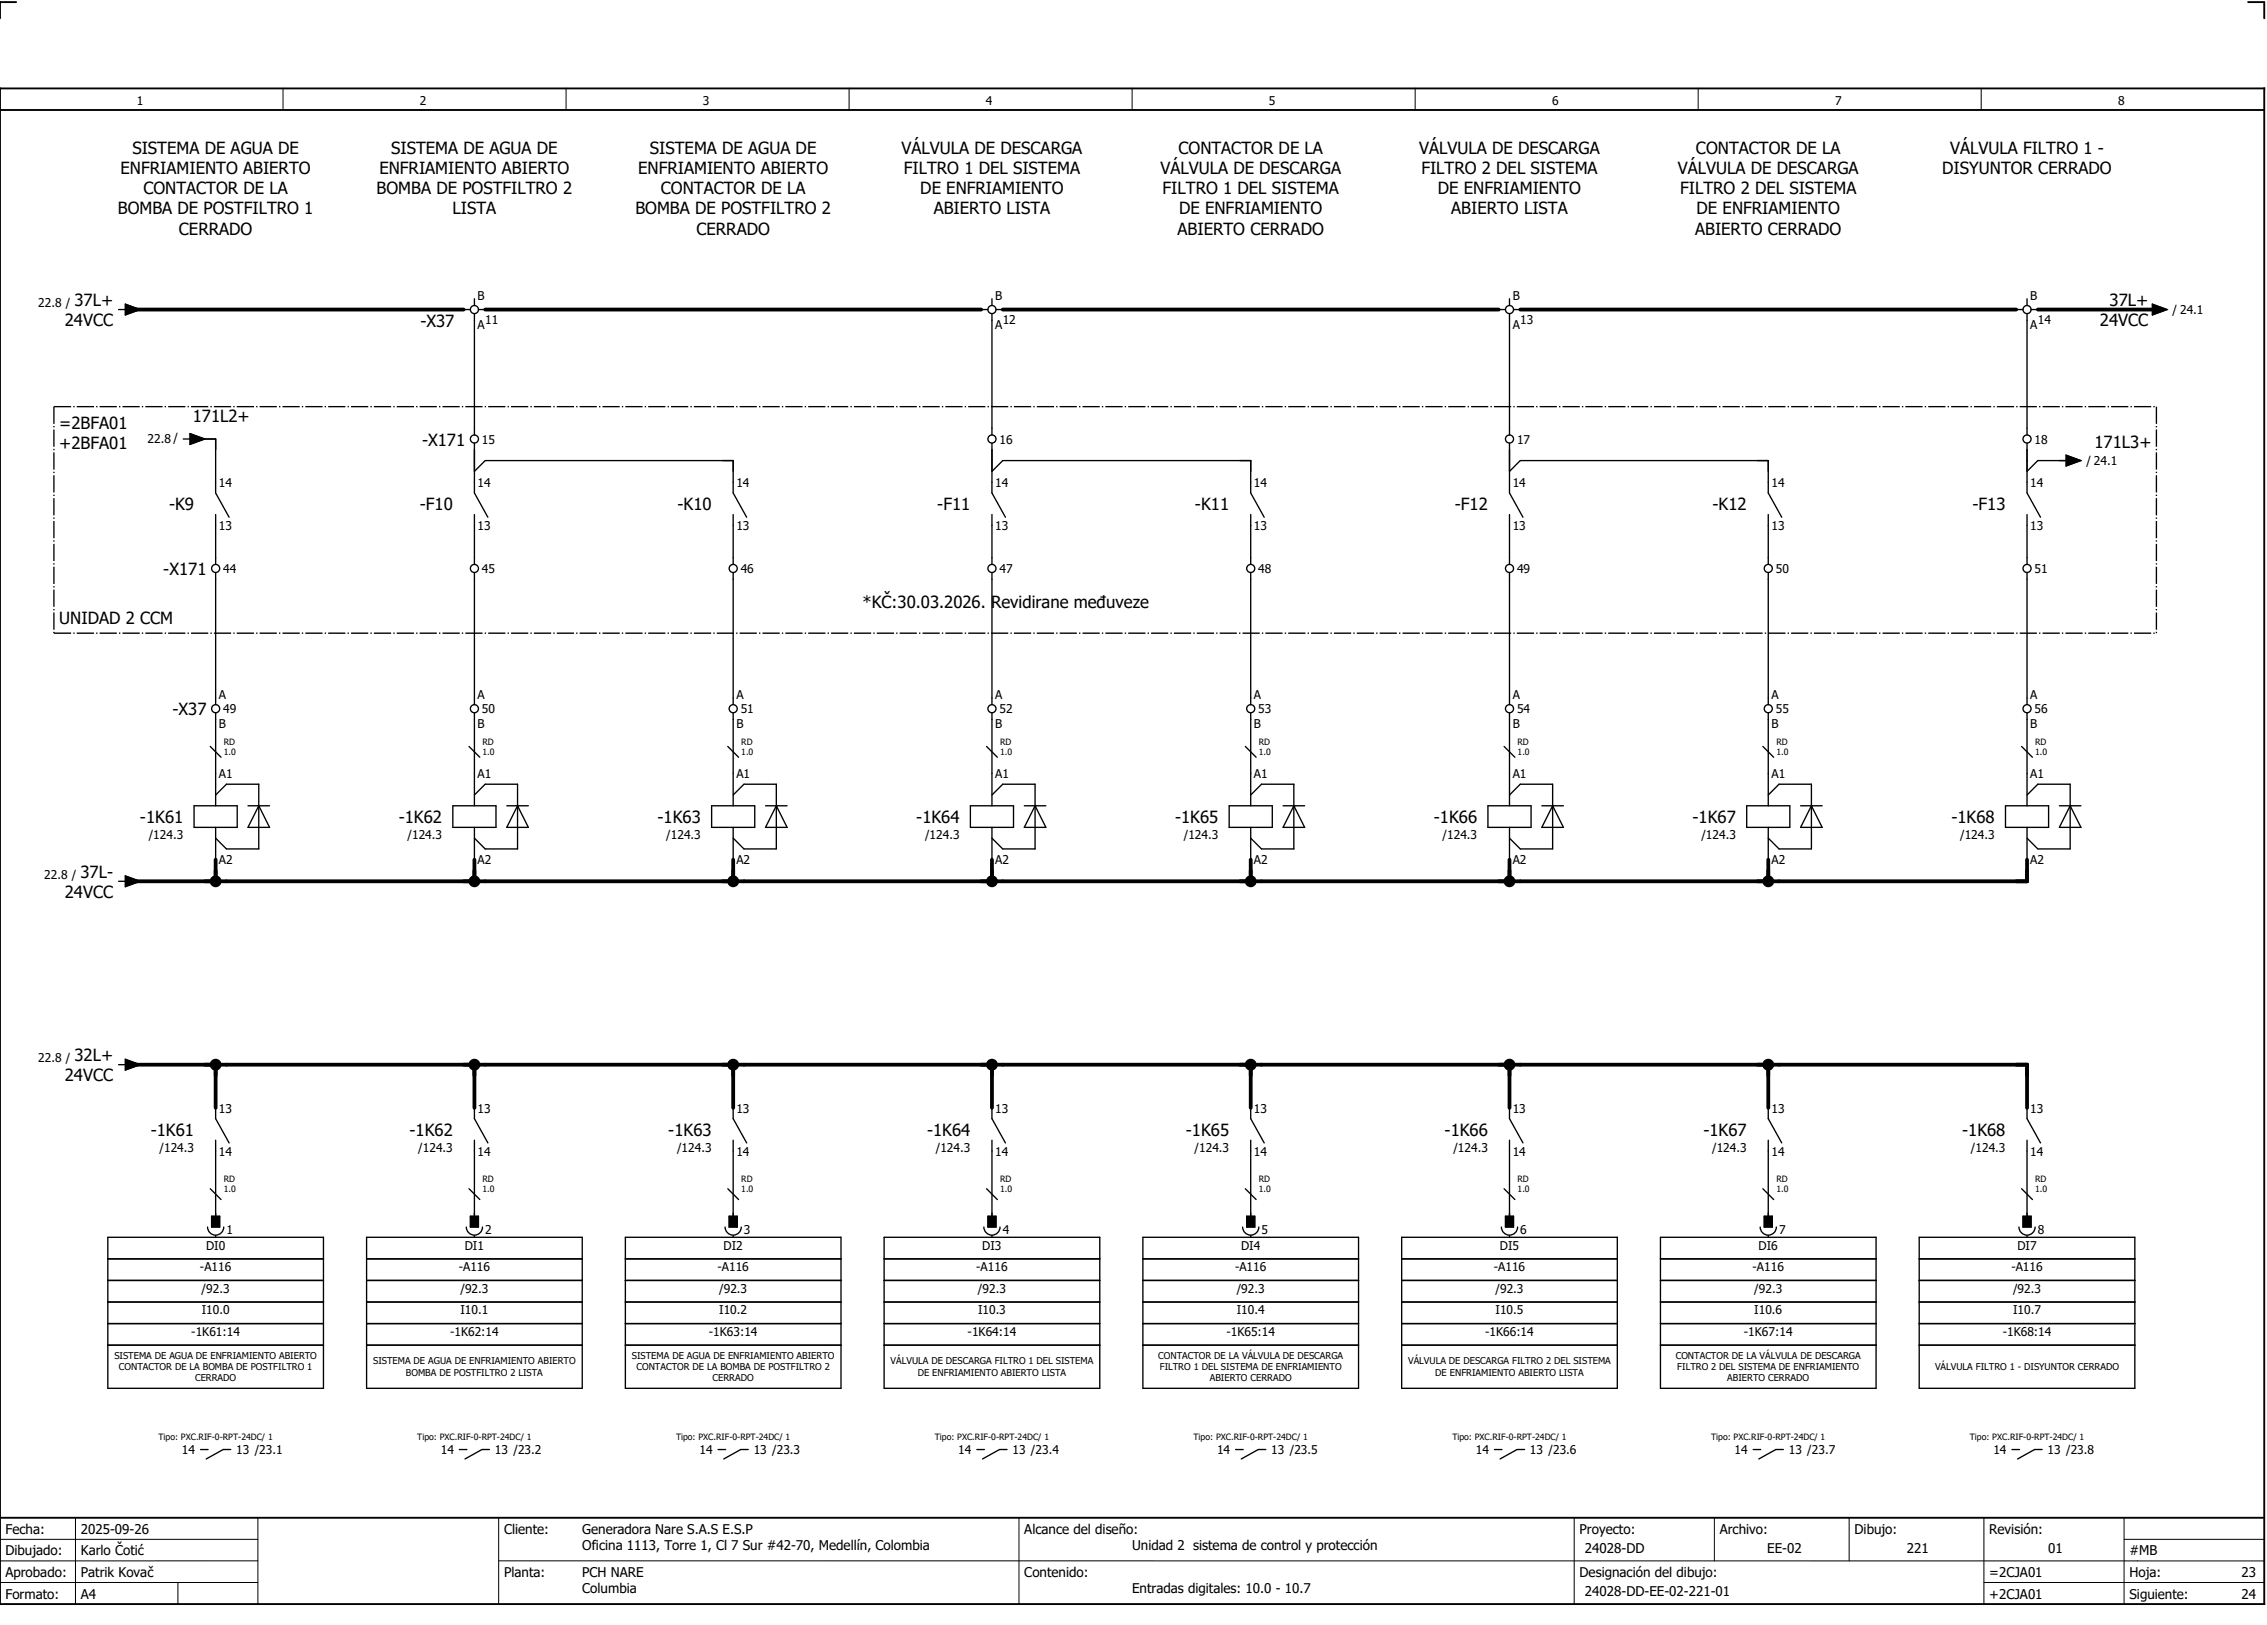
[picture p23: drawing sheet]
<svg xmlns="http://www.w3.org/2000/svg" width="421mm" height="301mm" viewBox="0 0 421 301" stroke-linecap="round" stroke-linejoin="round" font-family="sans-serif">
<defs><g id="words">
<g font-size="3.1">
<text x="24.6" y="28.5">SISTEMA DE AGUA DE</text>
<text x="72.6" y="28.5">SISTEMA DE AGUA DE</text>
<text x="120.6" y="28.5">SISTEMA DE AGUA DE</text>
<text x="167.2" y="28.5">VÁLVULA DE DESCARGA</text>
<text x="218.6" y="28.5">CONTACTOR DE LA</text>
<text x="263.2" y="28.5">VÁLVULA DE DESCARGA</text>
<text x="314.6" y="28.5">CONTACTOR DE LA</text>
<text x="361.7" y="28.5">VÁLVULA FILTRO 1 -</text>
<text x="22.4" y="32.3">ENFRIAMIENTO ABIERTO</text>
<text x="70.4" y="32.3">ENFRIAMIENTO ABIERTO</text>
<text x="118.4" y="32.3">ENFRIAMIENTO ABIERTO</text>
<text x="167.7" y="32.3">FILTRO 1 DEL SISTEMA</text>
<text x="215.2" y="32.3">VÁLVULA DE DESCARGA</text>
<text x="263.7" y="32.3">FILTRO 2 DEL SISTEMA</text>
<text x="311.2" y="32.3">VÁLVULA DE DESCARGA</text>
<text x="360.3" y="32.3">DISYUNTOR CERRADO</text>
<text x="21.9" y="39.8">BOMBA DE POSTFILTRO 1</text>
<text x="26.6" y="36">CONTACTOR DE LA</text>
<text x="69.9" y="36">BOMBA DE POSTFILTRO 2</text>
<text x="83.9" y="39.8">LISTA</text>
<text x="117.9" y="39.8">BOMBA DE POSTFILTRO 2</text>
<text x="122.6" y="36">CONTACTOR DE LA</text>
<text x="170.7" y="36">DE ENFRIAMIENTO</text>
<text x="173.2" y="39.8">ABIERTO LISTA</text>
<text x="215.7" y="36">FILTRO 1 DEL SISTEMA</text>
<text x="218.7" y="39.8">DE ENFRIAMIENTO</text>
<text x="266.7" y="36">DE ENFRIAMIENTO</text>
<text x="269.2" y="39.8">ABIERTO LISTA</text>
<text x="311.7" y="36">FILTRO 2 DEL SISTEMA</text>
<text x="314.7" y="39.8">DE ENFRIAMIENTO</text>
<text x="33.2" y="43.5">CERRADO</text>
<text x="129.2" y="43.5">CERRADO</text>
<text x="218.4" y="43.5">ABIERTO CERRADO</text>
<text x="314.4" y="43.5">ABIERTO CERRADO</text>
<text x="13.8" y="56.8">37L+</text>
<text x="391.3" y="56.8">37L+</text>
<text x="12" y="60.5">24VCC</text>
<text x="78" y="60.7">-X37</text>
<text x="389.5" y="60.5">24VCC</text>
<text x="11" y="79.5">=2BFA01</text>
<text x="11" y="83.3">+2BFA01</text>
<text x="35.8" y="78.2">171L2+</text>
<text x="78.3" y="82.6">-X171</text>
<text x="388.5" y="83">171L3+</text>
<text x="31.4" y="94.6">-K9</text>
<text x="77.9" y="94.6">-F10</text>
<text x="125.7" y="94.6">-K10</text>
<text x="173.9" y="94.6">-F11</text>
<text x="221.7" y="94.6">-K11</text>
<text x="269.9" y="94.6">-F12</text>
<text x="317.7" y="94.6">-K12</text>
<text x="365.9" y="94.6">-F13</text>
<text x="30.3" y="106.6">-X171</text>
<text x="160" y="112.8">*KČ:30.03.2026. Revidirane međuveze</text>
<text x="11" y="115.8">UNIDAD 2 CCM</text>
<text x="32" y="132.6">-X37</text>
<text x="26" y="152.6">-1K61</text>
<text x="74" y="152.6">-1K62</text>
<text x="122" y="152.6">-1K63</text>
<text x="170" y="152.6">-1K64</text>
<text x="218" y="152.6">-1K65</text>
<text x="266" y="152.6">-1K66</text>
<text x="314" y="152.6">-1K67</text>
<text x="362" y="152.6">-1K68</text>
<text x="12" y="166.5">24VCC</text>
<text x="14.9" y="162.8">37L-</text>
<text x="13.8" y="196.8">32L+</text>
<text x="12" y="200.5">24VCC</text>
<text x="28" y="210.6">-1K61</text>
<text x="76" y="210.6">-1K62</text>
<text x="124" y="210.6">-1K63</text>
<text x="172" y="210.6">-1K64</text>
<text x="220" y="210.6">-1K65</text>
<text x="268" y="210.6">-1K66</text>
<text x="316" y="210.6">-1K67</text>
<text x="364" y="210.6">-1K68</text>
</g>
<g font-size="2.5">
<text x="1" y="284.4">Fecha:</text>
<text x="15" y="284.4">2025-09-26</text>
<text x="93.5" y="284.4">Cliente:</text>
<text x="108" y="284.4">Generadora Nare S.A.S E.S.P</text>
<text x="108" y="287.4">Oficina 1113, Torre 1, Cl 7 Sur #42-70, Medellín, Colombia</text>
<text x="190" y="284.4">Alcance del diseño:</text>
<text x="210" y="287.4">Unidad 2 sistema de control y protección</text>
<text x="293" y="284.4">Proyecto:</text>
<text x="294" y="287.9">24028-DD</text>
<text x="319" y="284.4">Archivo:</text>
<text x="327.8" y="287.9">EE-02</text>
<text x="344" y="284.4">Dibujo:</text>
<text x="353.7" y="287.9">221</text>
<text x="369" y="284.4">Revisión:</text>
<text x="379.9" y="287.9">01</text>
<text x="1" y="288.4">Dibujado:</text>
<text x="1" y="292.4">Aprobado:</text>
<text x="15" y="288.4">Karlo Čotić</text>
<text x="15" y="292.4">Patrik Kovač</text>
<text x="93.5" y="292.4">Planta:</text>
<text x="108" y="292.4">PCH NARE</text>
<text x="190" y="292.4">Contenido:</text>
<text x="293" y="292.4">Designación del dibujo:</text>
<text x="369" y="292.4">=2CJA01</text>
<text x="395" y="292.4">Hoja:</text>
<text x="395" y="288.4">#MB</text>
<text x="415.8" y="292.4">23</text>
<text x="1" y="296.4">Formato:</text>
<text x="15" y="296.4">A4</text>
<text x="108" y="295.4">Columbia</text>
<text x="210" y="295.4">Entradas digitales: 10.0 - 10.7</text>
<text x="294" y="295.9">24028-DD-EE-02-221-01</text>
<text x="369" y="296.4">+2CJA01</text>
<text x="395" y="296.4">Siguiente:</text>
<text x="415.8" y="296.4">24</text>
</g>
<g font-size="2.2">
<text x="25.4" y="19.4">1</text>
<text x="77.9" y="19.4">2</text>
<text x="130.4" y="19.4">3</text>
<text x="182.9" y="19.4">4</text>
<text x="235.4" y="19.4">5</text>
<text x="287.9" y="19.4">6</text>
<text x="340.4" y="19.4">7</text>
<text x="392.9" y="19.4">8</text>
<text x="7.1" y="56.9">22.8 /</text>
<text x="88.6" y="55.5">B</text>
<text x="184.6" y="55.5">B</text>
<text x="280.6" y="55.5">B</text>
<text x="376.6" y="55.5">B</text>
<text x="403" y="58.3">/ 24.1</text>
<text x="88.6" y="61">A</text>
<text x="90" y="60">11</text>
<text x="184.6" y="61">A</text>
<text x="186" y="60">12</text>
<text x="280.6" y="61">A</text>
<text x="282" y="60">13</text>
<text x="376.6" y="61">A</text>
<text x="378" y="60">14</text>
<text x="27.4" y="82.2">22.8 /</text>
<text x="89.4" y="82.3">15</text>
<text x="185.4" y="82.3">16</text>
<text x="281.4" y="82.3">17</text>
<text x="377.4" y="82.3">18</text>
<text x="387" y="86.3">/ 24.1</text>
<text x="40.6" y="90.3">14</text>
<text x="88.6" y="90.3">14</text>
<text x="136.6" y="90.3">14</text>
<text x="184.6" y="90.3">14</text>
<text x="232.6" y="90.3">14</text>
<text x="280.6" y="90.3">14</text>
<text x="328.6" y="90.3">14</text>
<text x="376.6" y="90.3">14</text>
<text x="40.6" y="98.2">13</text>
<text x="88.6" y="98.2">13</text>
<text x="136.6" y="98.2">13</text>
<text x="184.6" y="98.2">13</text>
<text x="232.6" y="98.2">13</text>
<text x="280.6" y="98.2">13</text>
<text x="328.6" y="98.2">13</text>
<text x="376.6" y="98.2">13</text>
<text x="41.4" y="106.3">44</text>
<text x="89.4" y="106.3">45</text>
<text x="137.4" y="106.3">46</text>
<text x="185.4" y="106.3">47</text>
<text x="233.4" y="106.3">48</text>
<text x="281.4" y="106.3">49</text>
<text x="329.4" y="106.3">50</text>
<text x="377.4" y="106.3">51</text>
<text x="40.6" y="129.5">A</text>
<text x="88.6" y="129.5">A</text>
<text x="136.6" y="129.5">A</text>
<text x="184.6" y="129.5">A</text>
<text x="232.6" y="129.5">A</text>
<text x="280.6" y="129.5">A</text>
<text x="328.6" y="129.5">A</text>
<text x="376.6" y="129.5">A</text>
<text x="40.6" y="135">B</text>
<text x="41.4" y="132.3">49</text>
<text x="88.6" y="135">B</text>
<text x="89.4" y="132.3">50</text>
<text x="136.6" y="135">B</text>
<text x="137.4" y="132.3">51</text>
<text x="184.6" y="135">B</text>
<text x="185.4" y="132.3">52</text>
<text x="232.6" y="135">B</text>
<text x="233.4" y="132.3">53</text>
<text x="280.6" y="135">B</text>
<text x="281.4" y="132.3">54</text>
<text x="328.6" y="135">B</text>
<text x="329.4" y="132.3">55</text>
<text x="376.6" y="135">B</text>
<text x="377.4" y="132.3">56</text>
<text x="40.6" y="144.3">A1</text>
<text x="88.6" y="144.3">A1</text>
<text x="136.6" y="144.3">A1</text>
<text x="184.6" y="144.3">A1</text>
<text x="232.6" y="144.3">A1</text>
<text x="280.6" y="144.3">A1</text>
<text x="328.6" y="144.3">A1</text>
<text x="376.6" y="144.3">A1</text>
<text x="27.6" y="155.5">/124.3</text>
<text x="75.6" y="155.5">/124.3</text>
<text x="123.6" y="155.5">/124.3</text>
<text x="171.6" y="155.5">/124.3</text>
<text x="219.6" y="155.5">/124.3</text>
<text x="267.6" y="155.5">/124.3</text>
<text x="315.6" y="155.5">/124.3</text>
<text x="363.6" y="155.5">/124.3</text>
<text x="40.6" y="160.2">A2</text>
<text x="88.6" y="160.2">A2</text>
<text x="136.6" y="160.2">A2</text>
<text x="184.6" y="160.2">A2</text>
<text x="232.6" y="160.2">A2</text>
<text x="280.6" y="160.2">A2</text>
<text x="328.6" y="160.2">A2</text>
<text x="376.6" y="160.2">A2</text>
<text x="8.2" y="162.9">22.8 /</text>
<text x="7.1" y="196.9">22.8 /</text>
<text x="40.6" y="206.3">13</text>
<text x="88.6" y="206.3">13</text>
<text x="136.6" y="206.3">13</text>
<text x="184.6" y="206.3">13</text>
<text x="232.6" y="206.3">13</text>
<text x="280.6" y="206.3">13</text>
<text x="328.6" y="206.3">13</text>
<text x="376.6" y="206.3">13</text>
<text x="29.6" y="213.5">/124.3</text>
<text x="40.6" y="214.2">14</text>
<text x="77.6" y="213.5">/124.3</text>
<text x="88.6" y="214.2">14</text>
<text x="125.6" y="213.5">/124.3</text>
<text x="136.6" y="214.2">14</text>
<text x="173.6" y="213.5">/124.3</text>
<text x="184.6" y="214.2">14</text>
<text x="221.6" y="213.5">/124.3</text>
<text x="232.6" y="214.2">14</text>
<text x="269.6" y="213.5">/124.3</text>
<text x="280.6" y="214.2">14</text>
<text x="317.6" y="213.5">/124.3</text>
<text x="328.6" y="214.2">14</text>
<text x="365.6" y="213.5">/124.3</text>
<text x="376.6" y="214.2">14</text>
<text x="38.2" y="231.8">DI0</text>
<text x="42" y="228.7">1</text>
<text x="86.2" y="231.8">DI1</text>
<text x="90" y="228.7">2</text>
<text x="134.2" y="231.8">DI2</text>
<text x="138" y="228.7">3</text>
<text x="182.2" y="231.8">DI3</text>
<text x="186" y="228.7">4</text>
<text x="230.2" y="231.8">DI4</text>
<text x="234" y="228.7">5</text>
<text x="278.2" y="231.8">DI5</text>
<text x="282" y="228.7">6</text>
<text x="326.2" y="231.8">DI6</text>
<text x="330" y="228.7">7</text>
<text x="374.2" y="231.8">DI7</text>
<text x="378" y="228.7">8</text>
<text x="37.1" y="235.6">-A116</text>
<text x="37.4" y="239.6">/92.3</text>
<text x="85.1" y="235.6">-A116</text>
<text x="85.4" y="239.6">/92.3</text>
<text x="133.1" y="235.6">-A116</text>
<text x="133.4" y="239.6">/92.3</text>
<text x="181.1" y="235.6">-A116</text>
<text x="181.4" y="239.6">/92.3</text>
<text x="229.1" y="235.6">-A116</text>
<text x="229.4" y="239.6">/92.3</text>
<text x="277.1" y="235.6">-A116</text>
<text x="277.4" y="239.6">/92.3</text>
<text x="325.1" y="235.6">-A116</text>
<text x="325.4" y="239.6">/92.3</text>
<text x="373.1" y="235.6">-A116</text>
<text x="373.4" y="239.6">/92.3</text>
<text x="37.4" y="243.6">I10.0</text>
<text x="85.4" y="243.6">I10.1</text>
<text x="133.4" y="243.6">I10.2</text>
<text x="181.4" y="243.6">I10.3</text>
<text x="229.4" y="243.6">I10.4</text>
<text x="277.4" y="243.6">I10.5</text>
<text x="325.4" y="243.6">I10.6</text>
<text x="373.4" y="243.6">I10.7</text>
<text x="35.5" y="247.6">-1K61:14</text>
<text x="83.5" y="247.6">-1K62:14</text>
<text x="131.5" y="247.6">-1K63:14</text>
<text x="179.5" y="247.6">-1K64:14</text>
<text x="227.5" y="247.6">-1K65:14</text>
<text x="275.5" y="247.6">-1K66:14</text>
<text x="323.5" y="247.6">-1K67:14</text>
<text x="371.5" y="247.6">-1K68:14</text>
<text x="33.8" y="269.6">14</text>
<text x="43.8" y="269.6">13 /23.1</text>
<text x="81.8" y="269.6">14</text>
<text x="91.8" y="269.6">13 /23.2</text>
<text x="129.8" y="269.6">14</text>
<text x="139.8" y="269.6">13 /23.3</text>
<text x="177.8" y="269.6">14</text>
<text x="187.8" y="269.6">13 /23.4</text>
<text x="225.8" y="269.6">14</text>
<text x="235.8" y="269.6">13 /23.5</text>
<text x="273.8" y="269.6">14</text>
<text x="283.8" y="269.6">13 /23.6</text>
<text x="321.8" y="269.6">14</text>
<text x="331.8" y="269.6">13 /23.7</text>
<text x="369.8" y="269.6">14</text>
<text x="379.8" y="269.6">13 /23.8</text>
</g>
<g font-size="1.7">
<text x="21.2" y="251.9">SISTEMA DE AGUA DE ENFRIAMIENTO ABIERTO</text>
<text x="117.2" y="251.9">SISTEMA DE AGUA DE ENFRIAMIENTO ABIERTO</text>
<text x="214.8" y="251.9">CONTACTOR DE LA VÁLVULA DE DESCARGA</text>
<text x="310.8" y="251.9">CONTACTOR DE LA VÁLVULA DE DESCARGA</text>
<text x="22.1" y="254">CONTACTOR DE LA BOMBA DE POSTFILTRO 1</text>
<text x="36.2" y="256.1">CERRADO</text>
<text x="69.2" y="252.9">SISTEMA DE AGUA DE ENFRIAMIENTO ABIERTO</text>
<text x="75.3" y="255">BOMBA DE POSTFILTRO 2 LISTA</text>
<text x="118.1" y="254">CONTACTOR DE LA BOMBA DE POSTFILTRO 2</text>
<text x="132.2" y="256.1">CERRADO</text>
<text x="165.2" y="252.9">VÁLVULA DE DESCARGA FILTRO 1 DEL SISTEMA</text>
<text x="170.2" y="255">DE ENFRIAMIENTO ABIERTO LISTA</text>
<text x="215.1" y="254">FILTRO 1 DEL SISTEMA DE ENFRIAMIENTO</text>
<text x="224.4" y="256.1">ABIERTO CERRADO</text>
<text x="261.2" y="252.9">VÁLVULA DE DESCARGA FILTRO 2 DEL SISTEMA</text>
<text x="266.2" y="255">DE ENFRIAMIENTO ABIERTO LISTA</text>
<text x="311.1" y="254">FILTRO 2 DEL SISTEMA DE ENFRIAMIENTO</text>
<text x="320.4" y="256.1">ABIERTO CERRADO</text>
<text x="358.9" y="254">VÁLVULA FILTRO 1 - DISYUNTOR CERRADO</text>
</g>
<g font-size="1.6">
<text x="41.5" y="140">1.0</text>
<text x="41.5" y="138.1">RD</text>
<text x="89.5" y="140">1.0</text>
<text x="89.5" y="138.1">RD</text>
<text x="137.5" y="140">1.0</text>
<text x="137.5" y="138.1">RD</text>
<text x="185.5" y="140">1.0</text>
<text x="185.5" y="138.1">RD</text>
<text x="233.5" y="140">1.0</text>
<text x="233.5" y="138.1">RD</text>
<text x="281.5" y="140">1.0</text>
<text x="281.5" y="138.1">RD</text>
<text x="329.5" y="140">1.0</text>
<text x="329.5" y="138.1">RD</text>
<text x="377.5" y="140">1.0</text>
<text x="377.5" y="138.1">RD</text>
<text x="41.5" y="221.1">1.0</text>
<text x="41.5" y="219.1">RD</text>
<text x="89.5" y="221.1">1.0</text>
<text x="89.5" y="219.1">RD</text>
<text x="137.5" y="221.1">1.0</text>
<text x="137.5" y="219.1">RD</text>
<text x="185.5" y="221.1">1.0</text>
<text x="185.5" y="219.1">RD</text>
<text x="233.5" y="221.1">1.0</text>
<text x="233.5" y="219.1">RD</text>
<text x="281.5" y="221.1">1.0</text>
<text x="281.5" y="219.1">RD</text>
<text x="329.5" y="221.1">1.0</text>
<text x="329.5" y="219.1">RD</text>
<text x="377.5" y="221.1">1.0</text>
<text x="377.5" y="219.1">RD</text>
<text x="29.4" y="267.1">Tipo: PXC.RIF-0-RPT-24DC/ 1</text>
<text x="77.4" y="267.1">Tipo: PXC.RIF-0-RPT-24DC/ 1</text>
<text x="125.4" y="267.1">Tipo: PXC.RIF-0-RPT-24DC/ 1</text>
<text x="173.4" y="267.1">Tipo: PXC.RIF-0-RPT-24DC/ 1</text>
<text x="221.4" y="267.1">Tipo: PXC.RIF-0-RPT-24DC/ 1</text>
<text x="269.4" y="267.1">Tipo: PXC.RIF-0-RPT-24DC/ 1</text>
<text x="317.4" y="267.1">Tipo: PXC.RIF-0-RPT-24DC/ 1</text>
<text x="365.4" y="267.1">Tipo: PXC.RIF-0-RPT-24DC/ 1</text>
</g>
</g></defs>
<path d="M0 16.4h420v281h-420zM3 .4h-3v3M417 .4h3v3M0 20.4h420M0 281.4h420" fill="none" stroke="#000" stroke-width=".35"/>
<g fill="none" stroke="#000" stroke-width=".19">
<path d="M52.5 16.4v4M105 16.4v4M157.5 16.4v4M210 16.4v4M262.5 16.4v4M315 16.4v4M367.5 16.4v4M0 285.4h47.8M0 293.4h47.8M14 281.4v16M33 293.4v4M47.8 281.4v16"/>
<path d="M47.8 289.4h-47.8M92.5 281.4v16M92.5 289.4h327.5M189 281.4v16M292 281.4v15.8M318 281.4v8M343 281.4v8M368 281.4v15.8M368 293.4h52M394 285.4h26M394 281.4v15.8"/>
</g>
<g fill="none" stroke="#000" stroke-width=".7">
<path d="M24 57.4h62M90 57.4h92M186 57.4h92M282 57.4h92M378 57.4h22M40 159.4v4M88 159.4v4M136 159.4v4M184 159.4v4M232 159.4v4M280 159.4v4M328 159.4v4"/>
<path d="M376 159.4v4h-352M24 197.4h352v8M40 197.4v8M88 197.4v8M136 197.4v8M184 197.4v8M232 197.4v8M280 197.4v8M328 197.4v8"/>
</g>
<g fill="none" stroke="#000" stroke-width=".25">
<path d="M22 57.4h1.2M23.2 56.4l2.8 1-2.8 1zM86 57.4h1.3M88 55.4v1.2M88 58.1v22.5M88.8 57.4h1.2M182 57.4h1.3M184 55.4v1.2M184 58.1v22.5M184.8 57.4h1.2M278 57.4h1.3M280 55.4v1.2"/>
<path d="M280 58.1v22.5M280.8 57.4h1.2M374 57.4h1.2M376 55.4v1.2M376 58.1v22.5M376.7 57.4h1.3M398 57.4h1.2M399.2 56.4l2.8 1-2.8 1zM34 81.4h1.3M35.3 80.4l2.7 1-2.7 1zM36 81.4h4v8M40 89.4v2l2.5 4.5"/>
<path d="M40 95.4v9.2M88 82.1v9.3l2.5 4.5M88 95.4v9.2M88 87.4l2-2h46v6l2.5 4.5M136 95.4v9.2M184 87.4l2-2h46v6l2.5 4.5M184 82.1v9.3l2.5 4.5M184 95.4v9.2M232 95.4v9.2M280 87.4l2-2h46v6l2.5 4.5M280 82.1v9.3l2.5 4.5M280 95.4v9.2"/>
<path d="M328 95.4v9.2M376 82.1v9.3l2.5 4.5M376 95.4v9.2M383.3 84.4l2.7 1-2.7 1zM384 85.4h-6l-2 2M40 106.1v24.5M88 106.1v24.5M136 106.1v24.5M184 106.1v24.5M232 106.1v24.5M280 106.1v24.5M328 106.1v24.5"/>
<path d="M376 106.1v24.5M39 138.4l2 2M40 132.1v17.3M87 138.4l2 2M88 132.1v17.3M135 138.4l2 2M136 132.1v17.3M183 138.4l2 2M184 132.1v17.3M231 138.4l2 2M232 132.1v17.3M279 138.4l2 2"/>
<path d="M280 132.1v17.3M327 138.4l2 2M328 132.1v17.3M375 138.4l2 2M376 132.1v17.3M36 149.4h8v4h-8zM40 153.4v6M40 147.4l2-2h6v12h-6l-2-2M46 149.4h4M48 149.4h.1M48 149.4l2 4h-4zM84 149.4h8v4h-8z"/>
<path d="M88 153.4v6M88 147.4l2-2h6v12h-6l-2-2M94 149.4h4M96 149.4h.1M96 149.4l2 4h-4zM132 149.4h8v4h-8zM136 153.4v6M136 147.4l2-2h6v12h-6l-2-2M142 149.4h4M144 149.4h.1M144 149.4l2 4h-4zM180 149.4h8v4h-8z"/>
<path d="M184 153.4v6M184 147.4l2-2h6v12h-6l-2-2M190 149.4h4M192 149.4h.1M192 149.4l2 4h-4zM228 149.4h8v4h-8zM232 153.4v6M232 147.4l2-2h6v12h-6l-2-2M238 149.4h4M240 149.4h.1M240 149.4l2 4h-4zM276 149.4h8v4h-8z"/>
<path d="M280 153.4v6M280 147.4l2-2h6v12h-6l-2-2M286 149.4h4M288 149.4h.1M288 149.4l2 4h-4zM324 149.4h8v4h-8zM328 153.4v6M328 147.4l2-2h6v12h-6l-2-2M334 149.4h4M336 149.4h.1M336 149.4l2 4h-4zM372 149.4h8v4h-8z"/>
<path d="M376 153.4v6M376 147.4l2-2h6v12h-6l-2-2M382 149.4h4M384 149.4h.1M384 149.4l2 4h-4zM22 163.4h1.2M23.2 162.4l2.8 1-2.8 1zM22 197.4h1.2M23.2 196.4l2.8 1-2.8 1zM40 205.4v2l2.5 4.5M40 211.4v14M88 205.4v2l2.5 4.5"/>
<path d="M88 211.4v14M136 205.4v2l2.5 4.5M136 211.4v14M184 205.4v2l2.5 4.5M184 211.4v14M232 205.4v2l2.5 4.5M232 211.4v14M280 205.4v2l2.5 4.5M280 211.4v14M328 205.4v2l2.5 4.5M328 211.4v14M376 205.4v2l2.5 4.5"/>
<path d="M376 211.4v14M20 237.4h40M20 229.4h40v28h-40zM20 233.4h40M38.5 227.5a1.5 1.5 0 0 0 1.5 1.5 1.5 1.5 0 0 0 1.5-1.5M39 220.4l2 2M39.3 225.5h1.5v2h-1.5zM40 229.1v.3M68 237.4h40M68 233.4h40M68 229.4h40v28h-40zM86.5 227.5a1.5 1.5 0 0 0 1.5 1.5 1.5 1.5 0 0 0 1.5-1.5"/>
<path d="M87 220.4l2 2M87.3 225.5h1.5v2h-1.5zM88 229.1v.3M116 237.4h40M116 233.4h40M116 229.4h40v28h-40zM134.5 227.5a1.5 1.5 0 0 0 1.5 1.5 1.5 1.5 0 0 0 1.5-1.5M135 220.4l2 2M135.3 225.5h1.5v2h-1.5zM136 229.1v.3M164 237.4h40M164 233.4h40"/>
<path d="M164 229.4h40v28h-40zM182.5 227.5a1.5 1.5 0 0 0 1.5 1.5 1.5 1.5 0 0 0 1.5-1.5M183 220.4l2 2M183.3 225.5h1.5v2h-1.5zM184 229.1v.3M212 237.4h40M212 233.4h40M212 229.4h40v28h-40zM230.5 227.5a1.5 1.5 0 0 0 1.5 1.5 1.5 1.5 0 0 0 1.5-1.5M231 220.4l2 2M231.3 225.5h1.5v2h-1.5zM232 229.1v.3"/>
<path d="M260 237.4h40M260 233.4h40M260 229.4h40v28h-40zM278.5 227.5a1.5 1.5 0 0 0 1.5 1.5 1.5 1.5 0 0 0 1.5-1.5M279 220.4l2 2M279.3 225.5h1.5v2h-1.5zM280 229.1v.3M308 237.4h40M308 233.4h40M308 229.4h40v28h-40zM326.5 227.5a1.5 1.5 0 0 0 1.5 1.5 1.5 1.5 0 0 0 1.5-1.5M327 220.4l2 2"/>
<path d="M327.3 225.5h1.5v2h-1.5zM328 229.1v.3M356 237.4h40M356 233.4h40M356 229.4h40v28h-40zM374.5 227.5a1.5 1.5 0 0 0 1.5 1.5 1.5 1.5 0 0 0 1.5-1.5M375 220.4l2 2M375.2 225.5h1.5v2h-1.5zM376 229.1v.3M20 249.4h40M20 245.4h40M20 241.4h40"/>
<path d="M68 249.4h40M68 245.4h40M68 241.4h40M116 249.4h40M116 245.4h40M116 241.4h40M164 249.4h40M164 245.4h40M164 241.4h40M212 249.4h40M212 245.4h40M212 241.4h40"/>
<path d="M260 249.4h40M260 245.4h40M260 241.4h40M308 249.4h40M308 245.4h40M308 241.4h40M356 249.4h40M356 245.4h40M356 241.4h40M37.2 268.7h1.4M42.8 268.7h-1.4l-3.1 1.8M85.2 268.7h1.4"/>
<path d="M90.8 268.7h-1.4l-3.1 1.8M133.2 268.7h1.4M138.8 268.7h-1.4l-3.1 1.8M181.2 268.7h1.4M186.8 268.7h-1.4l-3.1 1.8M229.2 268.7h1.4M234.8 268.7h-1.4l-3.1 1.8M277.2 268.7h1.4M282.8 268.7h-1.4l-3.1 1.8M325.2 268.7h1.4M330.8 268.7h-1.4l-3.1 1.8M373.2 268.7h1.4"/>
<path d="M378.8 268.7h-1.4l-3.1 1.8"/>
<circle cx="88" cy="57.4" r=".75"/>
<circle cx="184" cy="57.4" r=".75"/>
<circle cx="280" cy="57.4" r=".75"/>
<circle cx="376" cy="57.4" r=".75"/>
<circle cx="88" cy="81.4" r=".75"/>
<circle cx="184" cy="81.4" r=".75"/>
<circle cx="280" cy="81.4" r=".75"/>
<circle cx="376" cy="81.4" r=".75"/>
<circle cx="40" cy="105.4" r=".75"/>
<circle cx="88" cy="105.4" r=".75"/>
<circle cx="136" cy="105.4" r=".75"/>
<circle cx="184" cy="105.4" r=".75"/>
<circle cx="232" cy="105.4" r=".75"/>
<circle cx="280" cy="105.4" r=".75"/>
<circle cx="328" cy="105.4" r=".75"/>
<circle cx="376" cy="105.4" r=".75"/>
<circle cx="40" cy="131.4" r=".75"/>
<circle cx="88" cy="131.4" r=".75"/>
<circle cx="136" cy="131.4" r=".75"/>
<circle cx="184" cy="131.4" r=".75"/>
<circle cx="232" cy="131.4" r=".75"/>
<circle cx="280" cy="131.4" r=".75"/>
<circle cx="328" cy="131.4" r=".75"/>
<circle cx="376" cy="131.4" r=".75"/>
</g>
<g fill="#000">
<circle cx="40" cy="163.4" r="1.1"/>
<circle cx="88" cy="163.4" r="1.1"/>
<circle cx="136" cy="163.4" r="1.1"/>
<circle cx="184" cy="163.4" r="1.1"/>
<circle cx="232" cy="163.4" r="1.1"/>
<circle cx="280" cy="163.4" r="1.1"/>
<circle cx="328" cy="163.4" r="1.1"/>
<circle cx="40" cy="197.4" r="1.1"/>
<circle cx="88" cy="197.4" r="1.1"/>
<circle cx="136" cy="197.4" r="1.1"/>
<circle cx="184" cy="197.4" r="1.1"/>
<circle cx="232" cy="197.4" r="1.1"/>
<circle cx="280" cy="197.4" r="1.1"/>
<circle cx="328" cy="197.4" r="1.1"/>
</g>
<g fill="#000" stroke="#000" stroke-width=".19">
<path d="M23.2 56.4l2.8 1-2.8 1zM399.2 56.4l2.8 1-2.8 1zM35.3 80.4l2.7 1-2.7 1zM383.3 84.4l2.7 1-2.7 1zM23.2 162.4l2.8 1-2.8 1zM23.2 196.4l2.8 1-2.8 1zM39.3 225.5h1.5v2h-1.5zM87.3 225.5h1.5v2h-1.5zM135.3 225.5h1.5v2h-1.5zM183.3 225.5h1.5v2h-1.5zM231.3 225.5h1.5v2h-1.5zM279.3 225.5h1.5v2h-1.5z"/>
<path d="M327.3 225.5h1.5v2h-1.5zM375.2 225.5h1.5v2h-1.5z"/>
</g>
<path d="M10 75.4h390M10 75.4v42M400 75.4v42M10 117.4h390" fill="none" stroke="#000" stroke-width=".25" stroke-dasharray="3.2 .4 .3 .4" stroke-linecap="butt"/>
<use href="#words"/>
</svg>
